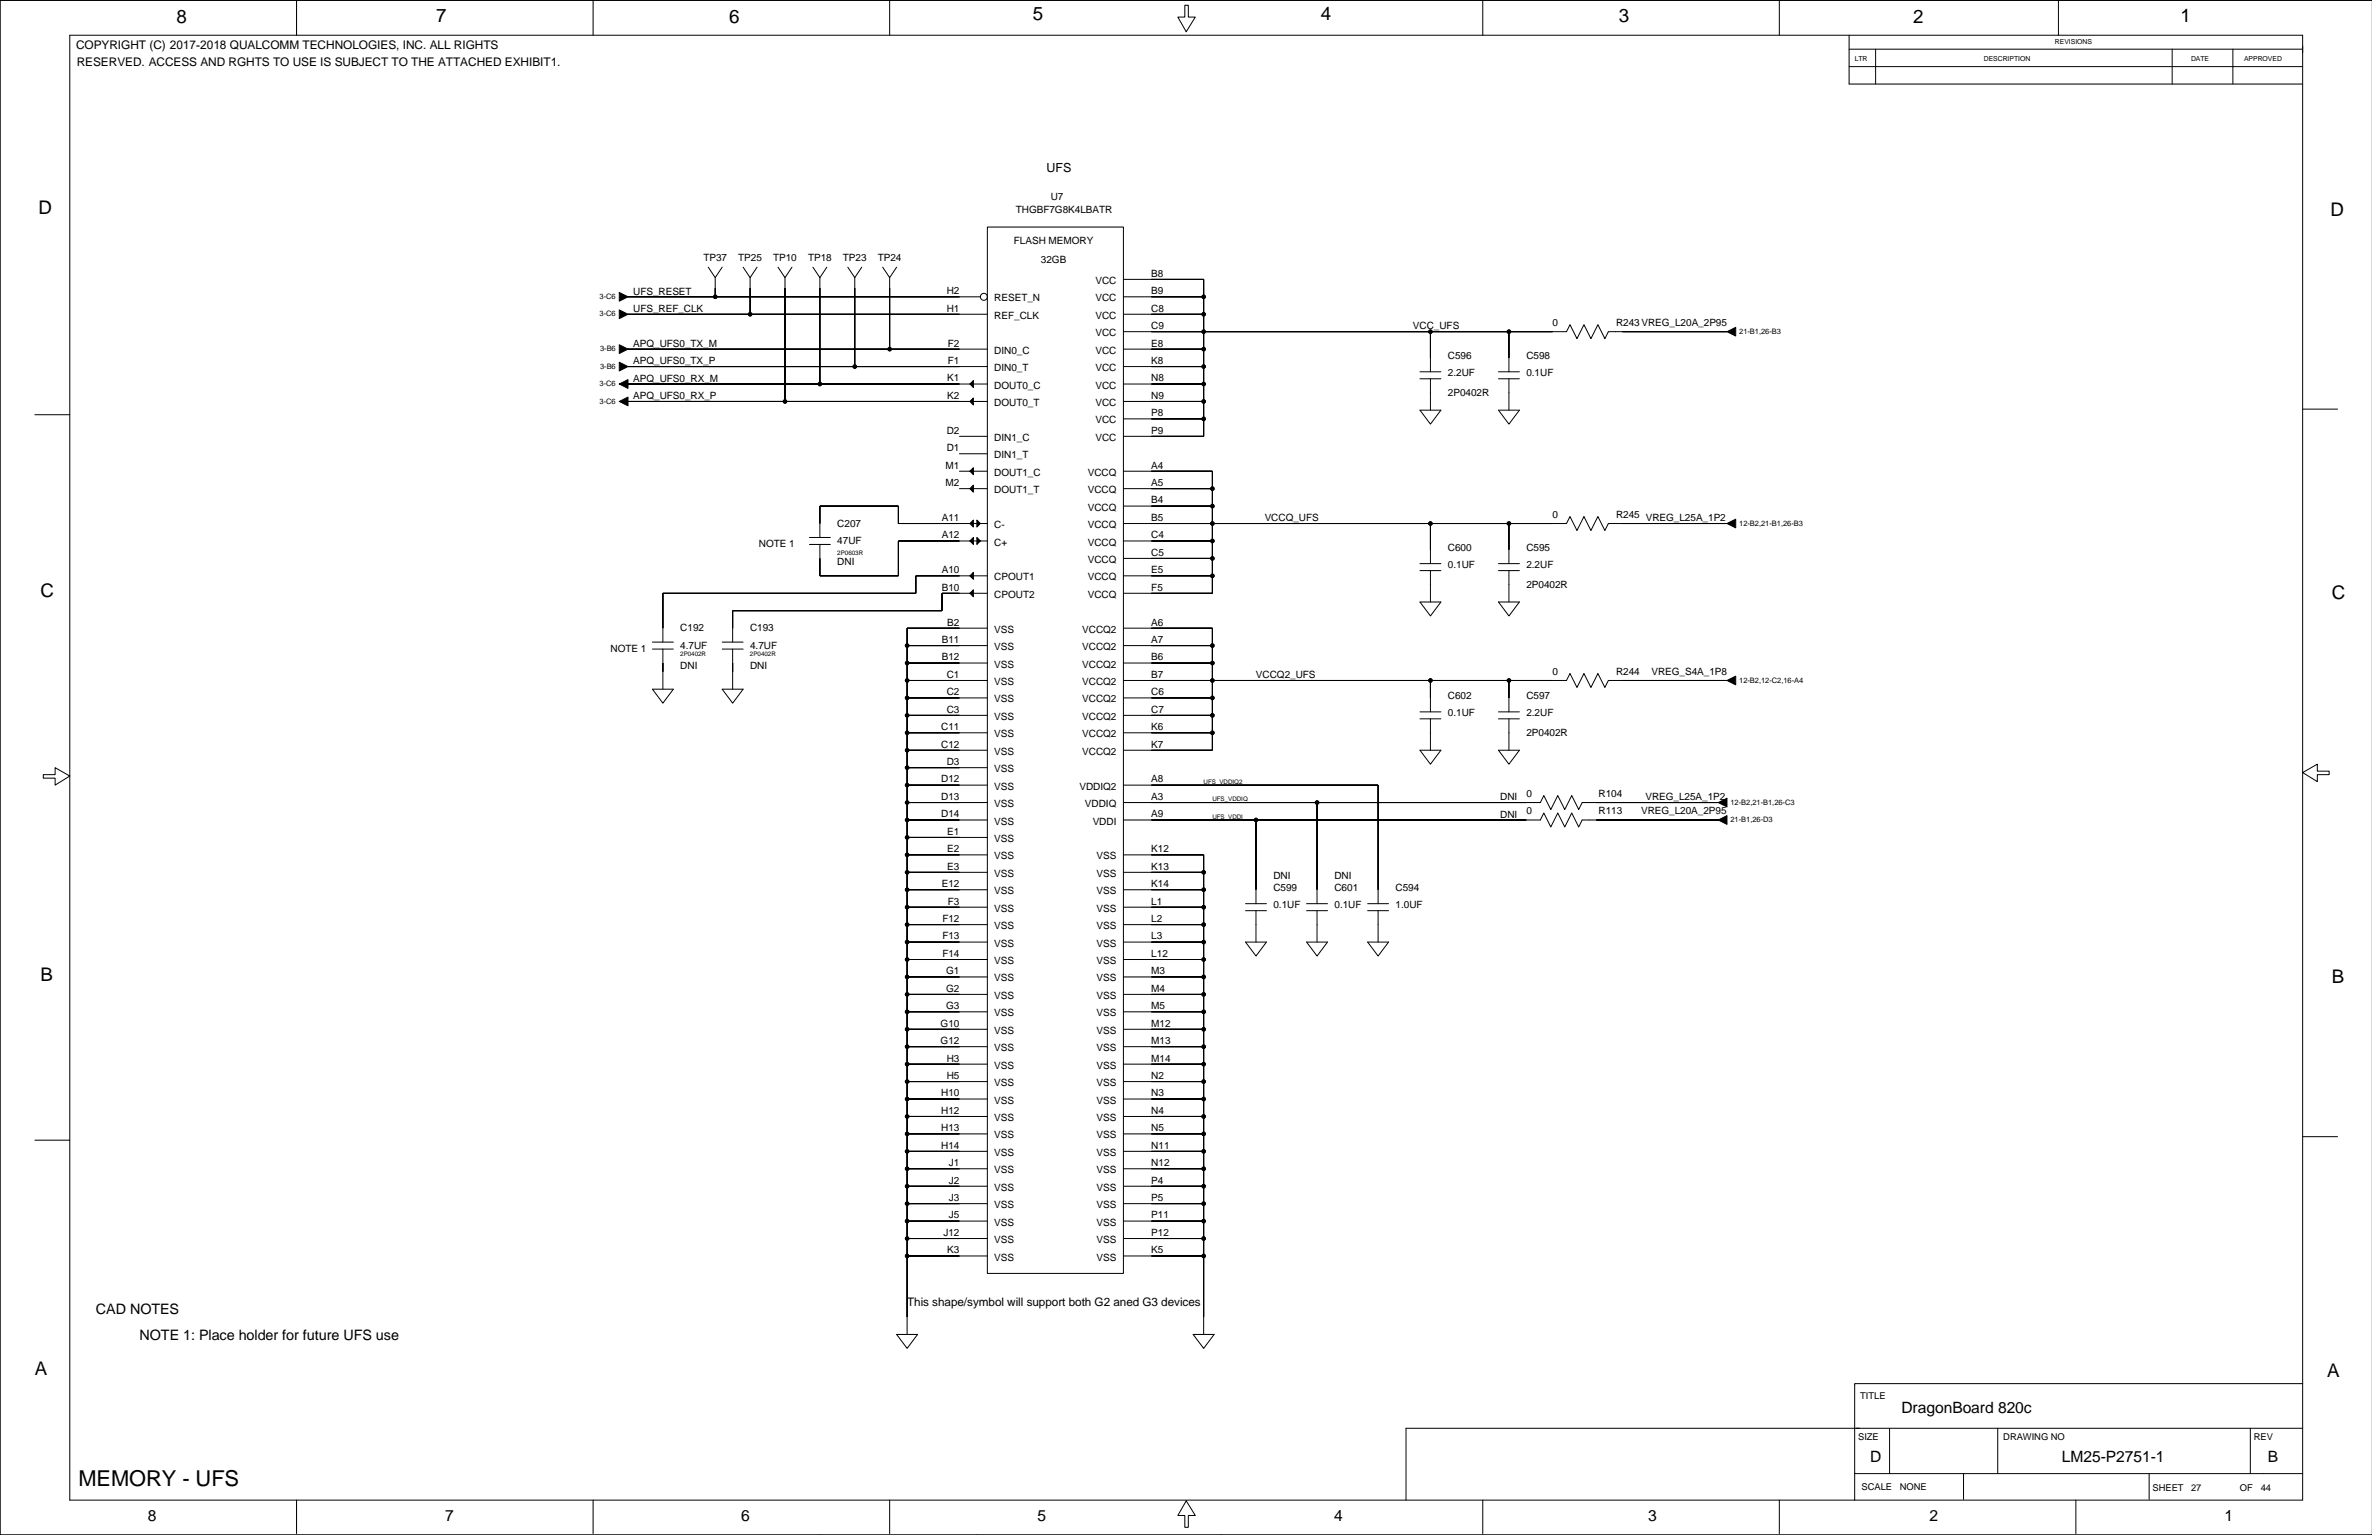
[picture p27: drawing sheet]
<svg xmlns="http://www.w3.org/2000/svg" width="863mm" height="559mm" viewBox="0 0 863 559" stroke-linecap="round" stroke-linejoin="round" font-family="sans-serif">
<defs><g id="words">
<text font-size="8" x="28.6" y="541.1">MEMORY - UFS</text>
<g font-size="6.8">
<text x="64.2" y="8.2">8</text>
<text x="158.7" y="8">7</text>
<text x="265.4" y="8.2">6</text>
<text x="375.8" y="7.5">5</text>
<text x="480.7" y="7.5">4</text>
<text x="589.1" y="8">3</text>
<text x="696.3" y="8.2">2</text>
<text x="793.6" y="8">1</text>
<text x="14" y="77.8">D</text>
<text x="848.2" y="78.6">D</text>
<text x="14.7" y="217.5">C</text>
<text x="848.7" y="218.2">C</text>
<text x="14.7" y="357.1">B</text>
<text x="848.7" y="357.9">B</text>
<text x="12.7" y="500.6">A</text>
<text x="846.9" y="501.4">A</text>
</g>
<g font-size="5.7">
<text x="692" y="514.3">DragonBoard 820c</text>
<text x="680.6" y="532.1">D</text>
<text x="750.4" y="532.1">LM25-P2751-1</text>
<text x="825.3" y="532.1">B</text>
<text x="53.8" y="553.7">8</text>
<text x="162" y="553.7">7</text>
<text x="269.7" y="553.7">6</text>
<text x="377.6" y="553.7">5</text>
<text x="485.5" y="553.7">4</text>
<text x="599.8" y="553.7">3</text>
<text x="702.1" y="553.7">2</text>
<text x="809.6" y="553.7">1</text>
</g>
<g font-size="5.2">
<text x="34.9" y="478.3">CAD NOTES</text>
<text x="50.8" y="487.8">NOTE 1: Place holder for future UFS use</text>
</g>
<text font-size="4.6" x="380.9" y="62.6">UFS</text>
<g font-size="4.3">
<text x="27.7" y="18">COPYRIGHT (C) 2017-2018 QUALCOMM TECHNOLOGIES, INC. ALL RIGHTS</text>
<text x="27.9" y="24.1">RESERVED. ACCESS AND RGHTS TO USE IS SUBJECT TO THE ATTACHED EXHIBIT1.</text>
<text x="330.1" y="475.3">This shape/symbol will support both G2 aned G3 devices</text>
</g>
<g font-size="3.6">
<text x="369.7" y="77.4">THGBF7G8K4LBATR</text>
<text x="382.4" y="72.9">U7</text>
<text x="369" y="88.8">FLASH MEMORY</text>
<text x="256" y="95.1">TP37</text>
<text x="268.7" y="95.1">TP25</text>
<text x="281.4" y="95.1">TP10</text>
<text x="294.1" y="95.1">TP18</text>
<text x="306.8" y="95.1">TP23</text>
<text x="319.5" y="95.1">TP24</text>
<text x="378.8" y="95.7">32GB</text>
<text x="419" y="100.7">B8</text>
<text x="230.5" y="107.2">UFS_RESET</text>
<text x="344.6" y="107.1">H2</text>
<text x="398.7" y="103.4">VCC</text>
<text x="419" y="107.1">B9</text>
<text x="230.5" y="113.6">UFS_REF_CLK</text>
<text x="344.6" y="113.4">H1</text>
<text x="361.9" y="109.7">RESET_N</text>
<text x="398.7" y="109.7">VCC</text>
<text x="419" y="113.4">C8</text>
<text x="361.9" y="116.1">REF_CLK</text>
<text x="398.7" y="116.1">VCC</text>
<text x="419" y="119.8">C9</text>
<text x="514.2" y="119.9">VCC_UFS</text>
<text x="565" y="118.7">0</text>
<text x="588.1" y="118.7">R243VREG_L20A_2P95</text>
<text x="398.7" y="122.4">VCC</text>
<text x="230.5" y="126.3">APQ_UFS0_TX_M</text>
<text x="345" y="126.1">F2</text>
<text x="361.9" y="128.8">DIN0_C</text>
<text x="398.7" y="128.8">VCC</text>
<text x="419" y="126.1">E8</text>
<text x="526.9" y="130.7">C596</text>
<text x="555.5" y="130.7">C598</text>
<text x="230.5" y="132.6">APQ_UFS0_TX_P</text>
<text x="345" y="132.5">F1</text>
<text x="361.9" y="135.1">DIN0_T</text>
<text x="398.7" y="135.1">VCC</text>
<text x="419" y="132.5">K8</text>
<text x="526.9" y="137">2.2UF</text>
<text x="555.5" y="137">0.1UF</text>
<text x="230.5" y="139">APQ_UFS0_RX_M</text>
<text x="344.8" y="138.8">K1</text>
<text x="361.9" y="141.5">DOUT0_C</text>
<text x="398.7" y="141.5">VCC</text>
<text x="419" y="138.8">N8</text>
<text x="230.5" y="145.3">APQ_UFS0_RX_P</text>
<text x="344.8" y="145.2">K2</text>
<text x="361.9" y="147.8">DOUT0_T</text>
<text x="398.7" y="147.8">VCC</text>
<text x="419" y="145.2">N9</text>
<text x="526.9" y="144.1">2P0402R</text>
<text x="398.7" y="154.1">VCC</text>
<text x="419" y="151.5">P8</text>
<text x="344.6" y="157.9">D2</text>
<text x="361.9" y="160.5">DIN1_C</text>
<text x="398.7" y="160.5">VCC</text>
<text x="419" y="157.9">P9</text>
<text x="344.6" y="164.2">D1</text>
<text x="361.9" y="166.8">DIN1_T</text>
<text x="344.1" y="170.6">M1</text>
<text x="361.9" y="173.2">DOUT1_C</text>
<text x="395.9" y="173.2">VCCQ</text>
<text x="419" y="170.6">A4</text>
<text x="344.1" y="176.9">M2</text>
<text x="361.9" y="179.5">DOUT1_T</text>
<text x="395.9" y="179.5">VCCQ</text>
<text x="419" y="176.9">A5</text>
<text x="395.9" y="185.9">VCCQ</text>
<text x="419" y="183.3">B4</text>
<text x="304.7" y="191.7">C207</text>
<text x="342.7" y="189.6">A11</text>
<text x="419" y="189.6">B5</text>
<text x="460.3" y="189.8">VCCQ_UFS</text>
<text x="565" y="188.5">0</text>
<text x="588.1" y="188.5">R245</text>
<text x="599" y="189.8">VREG_L25A_1P2</text>
<text x="342.7" y="196">A12</text>
<text x="361.9" y="192.2">C-</text>
<text x="395.9" y="192.2">VCCQ</text>
<text x="419" y="196">C4</text>
<text x="276.2" y="199.3">NOTE 1</text>
<text x="304.7" y="198">47UF</text>
<text x="361.9" y="198.6">C+</text>
<text x="395.9" y="198.6">VCCQ</text>
<text x="419" y="202.3">C5</text>
<text x="526.9" y="200.5">C600</text>
<text x="555.5" y="200.5">C595</text>
<text x="304.7" y="205.6">DNI</text>
<text x="342.7" y="208.7">A10</text>
<text x="395.9" y="204.9">VCCQ</text>
<text x="419" y="208.7">E5</text>
<text x="526.9" y="206.8">0.1UF</text>
<text x="555.5" y="206.8">2.2UF</text>
<text x="342.7" y="215">B10</text>
<text x="361.9" y="211.3">CPOUT1</text>
<text x="395.9" y="211.3">VCCQ</text>
<text x="419" y="215">F5</text>
<text x="555.5" y="213.9">2P0402R</text>
<text x="361.9" y="217.6">CPOUT2</text>
<text x="395.9" y="217.6">VCCQ</text>
<text x="344.8" y="227.7">B2</text>
<text x="419" y="227.7">A6</text>
<text x="247.6" y="229.7">C192</text>
<text x="273" y="229.7">C193</text>
<text x="361.9" y="230.3">VSS</text>
<text x="393.9" y="230.3">VCCQ2</text>
<text x="222.2" y="237.4">NOTE 1</text>
<text x="247.6" y="236.2">4.7UF</text>
<text x="273" y="236.2">4.7UF</text>
<text x="342.7" y="234.1">B11</text>
<text x="361.9" y="236.7">VSS</text>
<text x="393.9" y="236.7">VCCQ2</text>
<text x="419" y="234.1">A7</text>
<text x="247.6" y="243.7">DNI</text>
<text x="273" y="243.7">DNI</text>
<text x="342.7" y="240.4">B12</text>
<text x="361.9" y="243">VSS</text>
<text x="393.9" y="243">VCCQ2</text>
<text x="419" y="240.4">B6</text>
<text x="565" y="245.6">0</text>
<text x="588.1" y="245.6">R244</text>
<text x="601" y="245.6">VREG_S4A_1P8</text>
<text x="344.6" y="246.8">C1</text>
<text x="361.9" y="249.4">VSS</text>
<text x="393.9" y="249.4">VCCQ2</text>
<text x="419" y="246.8">B7</text>
<text x="457.1" y="246.9">VCCQ2_UFS</text>
<text x="344.6" y="253.1">C2</text>
<text x="361.9" y="255.7">VSS</text>
<text x="393.9" y="255.7">VCCQ2</text>
<text x="419" y="253.1">C6</text>
<text x="526.9" y="254.5">C602</text>
<text x="555.5" y="254.5">C597</text>
<text x="344.6" y="259.5">C3</text>
<text x="361.9" y="262.1">VSS</text>
<text x="393.9" y="262.1">VCCQ2</text>
<text x="419" y="259.5">C7</text>
<text x="526.9" y="260.8">0.1UF</text>
<text x="555.5" y="260.8">2.2UF</text>
<text x="342.5" y="265.8">C11</text>
<text x="361.9" y="268.4">VSS</text>
<text x="393.9" y="268.4">VCCQ2</text>
<text x="419" y="265.8">K6</text>
<text x="555.5" y="267.9">2P0402R</text>
<text x="342.5" y="272.2">C12</text>
<text x="361.9" y="274.8">VSS</text>
<text x="393.9" y="274.8">VCCQ2</text>
<text x="419" y="272.2">K7</text>
<text x="344.6" y="278.5">D3</text>
<text x="361.9" y="281.1">VSS</text>
<text x="342.5" y="284.9">D12</text>
<text x="361.9" y="287.5">VSS</text>
<text x="392.9" y="287.5">VDDIQ2</text>
<text x="419" y="284.9">A8</text>
<text x="342.5" y="291.2">D13</text>
<text x="361.9" y="293.8">VSS</text>
<text x="394.9" y="293.8">VDDIQ</text>
<text x="419" y="291.2">A3</text>
<text x="546" y="291.3">DNI</text>
<text x="555.5" y="290.1">0</text>
<text x="581.8" y="290.1">R104</text>
<text x="598.8" y="291.3">VREG_L25A_1P2</text>
<text x="342.5" y="297.6">D14</text>
<text x="419" y="297.6">A9</text>
<text x="546" y="297.7">DNI</text>
<text x="555.5" y="296.4">0</text>
<text x="581.8" y="296.4">R113</text>
<text x="597.2" y="296.4">VREG_L20A_2P95</text>
<text x="344.8" y="303.9">E1</text>
<text x="361.9" y="300.2">VSS</text>
<text x="397.7" y="300.2">VDDI</text>
<text x="344.8" y="310.2">E2</text>
<text x="361.9" y="306.5">VSS</text>
<text x="419" y="310.2">K12</text>
<text x="344.8" y="316.6">E3</text>
<text x="361.9" y="312.9">VSS</text>
<text x="399.1" y="312.9">VSS</text>
<text x="419" y="316.6">K13</text>
<text x="342.7" y="322.9">E12</text>
<text x="361.9" y="319.2">VSS</text>
<text x="399.1" y="319.2">VSS</text>
<text x="419" y="322.9">K14</text>
<text x="463.4" y="319.9">DNI</text>
<text x="485.7" y="319.9">DNI</text>
<text x="345" y="329.3">F3</text>
<text x="361.9" y="325.6">VSS</text>
<text x="399.1" y="325.6">VSS</text>
<text x="419" y="329.3">L1</text>
<text x="463.4" y="324.3">C599</text>
<text x="485.7" y="324.3">C601</text>
<text x="507.9" y="324.3">C594</text>
<text x="342.9" y="335.6">F12</text>
<text x="361.9" y="331.9">VSS</text>
<text x="399.1" y="331.9">VSS</text>
<text x="419" y="335.6">L2</text>
<text x="463.4" y="330.6">0.1UF</text>
<text x="485.7" y="330.6">0.1UF</text>
<text x="507.9" y="330.6">1.0UF</text>
<text x="342.9" y="342">F13</text>
<text x="361.9" y="338.3">VSS</text>
<text x="399.1" y="338.3">VSS</text>
<text x="419" y="342">L3</text>
<text x="361.9" y="344.6">VSS</text>
<text x="399.1" y="344.6">VSS</text>
<text x="342.9" y="348.3">F14</text>
<text x="361.9" y="351">VSS</text>
<text x="399.1" y="351">VSS</text>
<text x="419" y="348.3">L12</text>
<text x="344.3" y="354.7">G1</text>
<text x="361.9" y="357.3">VSS</text>
<text x="399.1" y="357.3">VSS</text>
<text x="419" y="354.7">M3</text>
<text x="344.3" y="361">G2</text>
<text x="361.9" y="363.7">VSS</text>
<text x="399.1" y="363.7">VSS</text>
<text x="419" y="361">M4</text>
<text x="344.3" y="367.4">G3</text>
<text x="361.9" y="370">VSS</text>
<text x="399.1" y="370">VSS</text>
<text x="419" y="367.4">M5</text>
<text x="342.3" y="373.7">G10</text>
<text x="361.9" y="376.3">VSS</text>
<text x="399.1" y="376.3">VSS</text>
<text x="419" y="373.7">M12</text>
<text x="342.3" y="380.1">G12</text>
<text x="361.9" y="382.7">VSS</text>
<text x="399.1" y="382.7">VSS</text>
<text x="419" y="380.1">M13</text>
<text x="344.6" y="386.4">H3</text>
<text x="361.9" y="389">VSS</text>
<text x="399.1" y="389">VSS</text>
<text x="419" y="386.4">M14</text>
<text x="344.6" y="392.8">H5</text>
<text x="361.9" y="395.4">VSS</text>
<text x="399.1" y="395.4">VSS</text>
<text x="419" y="392.8">N2</text>
<text x="342.5" y="399.1">H10</text>
<text x="361.9" y="401.7">VSS</text>
<text x="399.1" y="401.7">VSS</text>
<text x="419" y="399.1">N3</text>
<text x="342.5" y="405.5">H12</text>
<text x="419" y="405.5">N4</text>
<text x="342.5" y="411.8">H13</text>
<text x="361.9" y="408.1">VSS</text>
<text x="399.1" y="408.1">VSS</text>
<text x="419" y="411.8">N5</text>
<text x="342.5" y="418.2">H14</text>
<text x="361.9" y="414.4">VSS</text>
<text x="399.1" y="414.4">VSS</text>
<text x="419" y="418.2">N11</text>
<text x="345.4" y="424.5">J1</text>
<text x="361.9" y="420.8">VSS</text>
<text x="399.1" y="420.8">VSS</text>
<text x="419" y="424.5">N12</text>
<text x="345.4" y="430.9">J2</text>
<text x="361.9" y="427.1">VSS</text>
<text x="399.1" y="427.1">VSS</text>
<text x="419" y="430.9">P4</text>
<text x="345.4" y="437.2">J3</text>
<text x="361.9" y="433.5">VSS</text>
<text x="399.1" y="433.5">VSS</text>
<text x="419" y="437.2">P5</text>
<text x="345.4" y="443.6">J5</text>
<text x="361.9" y="439.8">VSS</text>
<text x="399.1" y="439.8">VSS</text>
<text x="419" y="443.6">P11</text>
<text x="343.3" y="449.9">J12</text>
<text x="361.9" y="446.2">VSS</text>
<text x="399.1" y="446.2">VSS</text>
<text x="419" y="449.9">P12</text>
<text x="361.9" y="452.5">VSS</text>
<text x="399.1" y="452.5">VSS</text>
<text x="344.8" y="456.3">K3</text>
<text x="361.9" y="458.9">VSS</text>
<text x="399.1" y="458.9">VSS</text>
<text x="419" y="456.3">K5</text>
</g>
<g font-size="3.4">
<text x="677" y="509.3">TITLE</text>
<text x="676.2" y="524.3">SIZE</text>
<text x="729.1" y="524.3">DRAWING NO</text>
<text x="820.2" y="524.3">REV</text>
<text x="677.5" y="542.6">SCALE</text>
<text x="691.4" y="542.6">NONE</text>
<text x="783.4" y="542.8">SHEET</text>
<text x="797.4" y="542.8">27</text>
<text x="815.2" y="542.8">OF</text>
<text x="822.8" y="542.8">44</text>
</g>
<g font-size="2.7">
<text x="218.2" y="108.9">3-C6</text>
<text x="218.2" y="115.2">3-C6</text>
<text x="633" y="121.6">21-B1,26-B3</text>
<text x="218.4" y="127.9">3-B6</text>
<text x="218.4" y="134.3">3-B6</text>
<text x="218.2" y="140.6">3-C6</text>
<text x="218.2" y="147">3-C6</text>
<text x="633" y="191.4">12-B2,21-B1,26-B3</text>
<text x="633" y="248.5">12-B2,12-C2,16-A4</text>
<text x="629.8" y="293">12-B2,21-B1,26-C3</text>
<text x="629.8" y="299.3">21-B1,26-D3</text>
</g>
<g font-size="2.5">
<text x="747.9" y="16.1">REVISIONS</text>
<text x="675" y="22.2">LTR</text>
<text x="722" y="22.2">DESCRIPTION</text>
<text x="797.4" y="22.2">DATE</text>
<text x="816.7" y="22.2">APPROVED</text>
</g>
<g font-size="2.3">
<text x="304.7" y="201.9">2P0603R</text>
<text x="247.6" y="238.9">2P0402R</text>
<text x="272.9" y="238.9">2P0402R</text>
<text x="438.1" y="285.3">UFS_VDDIQ2</text>
<text x="441.2" y="291.6">UFS_VDDIQ</text>
<text x="441.2" y="298">UFS_VDDI</text>
</g>
</g></defs>
<g fill="none" stroke="#000" stroke-width=".36">
<path d="M0 .1h863.3h-863.3v558.7zM25.4 12.8h812.6v533.3h-812.6zM107.9 .1v12.7M215.9 .1v12.7M323.8 .1v12.7M431.2 1.9h1.3v4.3h2.5l-3.3 5.4-3-5.4h2.5zM539.6 .1v12.7M647.6 .1v12.7M672.9 12.8v17.8h165.1M672.9 17.9h165.1M682.6 17.9v12.7M749.1 .1v12.7"/>
<path d="M790.5 17.9v12.7M812.6 17.9v12.7M672.9 24.3h165.1M257.8 97.3l2.5 3.8 2.5-3.8M270.4 97.3l2.6 3.8 2.5-3.8M283.1 97.3l2.6 3.8 2.5-3.8M295.8 97.3l2.6 3.8 2.5-3.8M308.5 97.3l2.6 3.8 2.5-3.8M321.2 97.3l2.6 3.8 2.5-3.8M359.3 82.7h49.5v380.9h-49.5zM228.5 108.1h128.3M228.5 114.4h130.8"/>
<path d="M228.5 108.1h.1M228.5 114.4h.1M260.3 101.1v7M273 101.1v13.3M285.7 101.1v45M298.4 101.1v38.7M311.1 101.1v32.3M323.8 101.1v26M408.8 101.7h29.3v57.1h-29.3M408.8 114.4h29.3M408.8 108.1h29.3M228.5 139.8h.1"/>
<path d="M228.5 127.1h.1M228.5 133.4h.1M228.5 133.4h130.8M228.5 139.8h130.8M228.5 127.1h130.8M408.8 120.7h161.3l1.3-2.5 2.5 5.1 2.5-5.1 2.6 5.1 2.5-5.1 2.6 5.1 1.2-2.6h43.2M408.8 127.1h29.3M408.8 133.4h29.3M408.8 139.8h29.3M516.8 137.9h7.6M516.8 135.4h7.6M520.6 120.7v14.7"/>
<path d="M520.6 137.9v11.4M545.3 137.9h7.7M545.3 135.4h7.7M549.1 120.7v14.7M549.1 137.9v11.4M628.5 120.7h.1M12.7 151h12.7M228.5 146.1h.1M228.5 146.1h130.8M349.2 158.8h10.1M408.8 146.1h29.3M408.8 152.5h29.3"/>
<path d="M516.8 149.3h7.6l-3.8 5.1zM520.6 143h.1M545.3 149.3h7.7l-3.9 5.1zM549.1 143h.1M838 148.9h12.7M349.2 171.5h10.1M349.2 177.9h10.1M349.2 165.2h10.1M408.8 171.5h32.4v44.5h-32.4M408.8 177.9h32.4M294.6 198.2h7.6M294.6 195.7h7.6"/>
<path d="M359.3 190.6h-32.3v-6.4h-28.6v11.5M359.3 196.9h-32.3v12.7h-28.6v-11.4M408.8 190.6h161.3l1.3-2.6 2.5 5.1 2.5-5.1 2.6 5.1 2.5-5.1 2.6 5.1 1.2-2.5h43.2M408.8 184.2h32.4M408.8 196.9h32.4M520.6 190.6v14.6M549.1 190.6v14.6M628.5 190.6h.1M359.3 209.6h-26v6.4h-92.1v17.8M359.3 216h-16.5v6.3h-76.2v11.5M408.8 203.3h32.4M408.8 209.6h32.4"/>
<path d="M516.8 219.2h7.6l-3.8 5zM516.8 207.7h7.6M516.8 205.2h7.6M520.6 212.8h.1M520.6 207.7v11.5M545.3 219.2h7.7l-3.9 5zM545.3 207.7h7.7M545.3 205.2h7.7M549.1 212.8h.1M549.1 207.7v11.5M237.4 236.3h7.7M237.4 233.8h7.7"/>
<path d="M241.2 236.3v14.6M262.8 236.3h7.6M262.8 233.8h7.6M266.6 236.3v14.6M330.1 235h29.2M359.3 228.7h-29.2v257.1M408.8 228.7h32.4v44.4h-32.4M408.8 235h32.4M237.4 250.9h7.7l-3.9 5.1zM262.8 250.9h7.6l-3.8 5.1zM330.1 247.7h29.2M330.1 254.1h29.2"/>
<path d="M330.1 241.4h29.2M408.8 247.7h161.3l1.3-2.5 2.5 5.1 2.5-5.1 2.6 5.1 2.5-5.1 2.6 5.1 1.2-2.6h43.2M408.8 254.1h32.4M408.8 241.4h32.4M516.8 259.1h7.6M520.6 247.7v11.4M545.3 259.1h7.7M549.1 247.7v11.4M628.5 247.7h.1M330.1 273.1h29.2M330.1 279.5h29.2M330.1 260.4h29.2"/>
<path d="M330.1 266.8h29.2M408.8 260.4h32.4M408.8 266.8h32.4M516.8 273.1h7.6l-3.8 5.1zM516.8 261.7h7.6M520.6 266.8h.1M520.6 261.7v11.4M545.3 273.1h7.7l-3.9 5.1zM545.3 261.7h7.7M549.1 266.8h.1M549.1 261.7v11.4M15.7 282h4.4v-2.5l5.3 3-5.3 3.3v-2.5h-4.4z"/>
<path d="M330.1 298.5h29.2M330.1 292.2h29.2M330.1 285.8h29.2M408.8 298.5h151.8l1.2-2.5 2.6 5 2.5-5 2.6 5 2.5-5 2.5 5 1.3-2.5h49.5M408.8 292.2h151.8l1.2-2.6 2.6 5.1 2.5-5.1 2.6 5.1 2.5-5.1 2.5 5.1 1.3-2.5h49.5M408.8 285.8h92.7v43.2M457.1 298.5v30.5M479.3 292.2v36.8M625.3 292.2h.1M625.3 298.5h.1M838 281.2l5.3-3v2.5h4.4v1.3h-4.4v2.5zM330.1 311.2h29.2"/>
<path d="M330.1 317.6h29.2M330.1 304.9h29.2M408.8 311.2h29.3v174.6M408.8 317.6h29.3M330.1 323.9h29.2M330.1 330.3h29.2M330.1 336.6h29.2M408.8 323.9h29.3M408.8 330.3h29.3M408.8 336.6h29.3M453.3 331.5h7.6M453.3 329h7.6"/>
<path d="M457.1 336.6h.1M457.1 331.5v11.4M475.5 331.5h7.6M475.5 329h7.6M479.3 336.6h.1M479.3 331.5v11.4M497.7 331.5h7.6M497.7 329h7.6M501.5 336.6h.1M501.5 331.5v11.4M330.1 342.9h29.2M330.1 349.3h29.2"/>
<path d="M330.1 355.6h29.2M408.8 342.9h29.3M408.8 349.3h29.3M408.8 355.6h29.3M453.3 342.9h7.6l-3.8 5.1zM475.5 342.9h7.6l-3.8 5.1zM497.7 342.9h7.6l-3.8 5.1zM330.1 368.3h29.2M330.1 374.7h29.2M330.1 362h29.2M408.8 368.3h29.3M408.8 374.7h29.3"/>
<path d="M408.8 362h29.3M330.1 381h29.2M330.1 387.4h29.2M330.1 393.7h29.2M408.8 381h29.3M408.8 387.4h29.3M408.8 393.7h29.3M12.7 415.1h12.7M330.1 400.1h29.2M330.1 406.4h29.2M330.1 412.8h29.2M330.1 419.1h29.2"/>
<path d="M408.8 400.1h29.3M408.8 406.4h29.3M408.8 412.8h29.3M408.8 419.1h29.3M838 413.8h12.7M330.1 425.5h29.2M330.1 431.8h29.2M330.1 438.2h29.2M408.8 425.5h29.3M408.8 431.8h29.3M408.8 438.2h29.3M330.1 444.5h29.2"/>
<path d="M330.1 450.9h29.2M330.1 457.2h29.2M408.8 444.5h29.3M408.8 450.9h29.3M408.8 457.2h29.3M326.3 485.8h7.6l-3.8 5.1zM434.2 485.8h7.7l-3.8 5.1zM687.7 519.9v16.6M727 519.9v16.6M819 519.9v16.6M838 503.7h-163v42.4M838 519.9h-326.3v26.2"/>
<path d="M675 536.5h163M714.6 536.5v9.3M782.1 536.5v9.3M0 558.8h863.3M107.9 546.1v12.2M215.9 546.1v12.2M298.4 558.8h.1M323.8 546.1v12.2M355.5 558.8h.1M431.7 546.4l3.3 5.3h-2.5v4.3h-1.3v-4.3h-2.5zM444.4 558.8h.1M539.6 546.1v12.2"/>
<path d="M539.6 558.8h.1M647.6 546.1v12.2M755.5 546.1v12.2"/>
<circle cx="260.3" cy="108.1" r=".63"/>
<circle cx="273" cy="114.4" r=".63"/>
<circle cx="358.1" cy="108.1" r="1.27"/>
<circle cx="438.1" cy="114.4" r=".63"/>
<circle cx="438.1" cy="108.1" r=".63"/>
<circle cx="298.4" cy="139.8" r=".63"/>
<circle cx="311.1" cy="133.4" r=".63"/>
<circle cx="323.8" cy="127.1" r=".63"/>
<circle cx="438.1" cy="139.8" r=".63"/>
<circle cx="438.1" cy="133.4" r=".63"/>
<circle cx="438.1" cy="127.1" r=".63"/>
<circle cx="438.1" cy="120.7" r=".63"/>
<circle cx="520.6" cy="120.7" r=".63"/>
<circle cx="549.1" cy="120.7" r=".63"/>
<circle cx="285.7" cy="146.1" r=".63"/>
<circle cx="438.1" cy="146.1" r=".63"/>
<circle cx="438.1" cy="152.5" r=".63"/>
<circle cx="441.2" cy="177.9" r=".63"/>
<circle cx="441.2" cy="184.2" r=".63"/>
<circle cx="441.2" cy="196.9" r=".63"/>
<circle cx="441.2" cy="190.6" r=".63"/>
<circle cx="520.6" cy="190.6" r=".63"/>
<circle cx="549.1" cy="190.6" r=".63"/>
<circle cx="441.2" cy="203.3" r=".63"/>
<circle cx="441.2" cy="209.6" r=".63"/>
<circle cx="330.1" cy="235" r=".63"/>
<circle cx="441.2" cy="235" r=".63"/>
<circle cx="330.1" cy="241.4" r=".63"/>
<circle cx="330.1" cy="247.7" r=".63"/>
<circle cx="330.1" cy="254.1" r=".63"/>
<circle cx="441.2" cy="241.4" r=".63"/>
<circle cx="441.2" cy="254.1" r=".63"/>
<circle cx="441.2" cy="247.7" r=".63"/>
<circle cx="520.6" cy="247.7" r=".63"/>
<circle cx="549.1" cy="247.7" r=".63"/>
<circle cx="330.1" cy="266.8" r=".63"/>
<circle cx="330.1" cy="260.4" r=".63"/>
<circle cx="330.1" cy="273.1" r=".63"/>
<circle cx="330.1" cy="279.5" r=".63"/>
<circle cx="441.2" cy="266.8" r=".63"/>
<circle cx="441.2" cy="260.4" r=".63"/>
<circle cx="330.1" cy="298.5" r=".63"/>
<circle cx="330.1" cy="285.8" r=".63"/>
<circle cx="330.1" cy="292.2" r=".63"/>
<circle cx="457.1" cy="298.5" r=".63"/>
<circle cx="479.3" cy="292.2" r=".63"/>
<circle cx="330.1" cy="311.2" r=".63"/>
<circle cx="330.1" cy="304.9" r=".63"/>
<circle cx="330.1" cy="317.6" r=".63"/>
<circle cx="438.1" cy="317.6" r=".63"/>
<circle cx="330.1" cy="330.3" r=".63"/>
<circle cx="330.1" cy="323.9" r=".63"/>
<circle cx="330.1" cy="336.6" r=".63"/>
<circle cx="438.1" cy="323.9" r=".63"/>
<circle cx="438.1" cy="330.3" r=".63"/>
<circle cx="438.1" cy="336.6" r=".63"/>
<circle cx="330.1" cy="349.3" r=".63"/>
<circle cx="330.1" cy="342.9" r=".63"/>
<circle cx="330.1" cy="355.6" r=".63"/>
<circle cx="438.1" cy="349.3" r=".63"/>
<circle cx="438.1" cy="342.9" r=".63"/>
<circle cx="438.1" cy="355.6" r=".63"/>
<circle cx="330.1" cy="374.7" r=".63"/>
<circle cx="330.1" cy="362" r=".63"/>
<circle cx="330.1" cy="368.3" r=".63"/>
<circle cx="438.1" cy="368.3" r=".63"/>
<circle cx="438.1" cy="374.7" r=".63"/>
<circle cx="438.1" cy="362" r=".63"/>
<circle cx="330.1" cy="393.7" r=".63"/>
<circle cx="330.1" cy="387.4" r=".63"/>
<circle cx="330.1" cy="381" r=".63"/>
<circle cx="438.1" cy="381" r=".63"/>
<circle cx="438.1" cy="393.7" r=".63"/>
<circle cx="438.1" cy="387.4" r=".63"/>
<circle cx="330.1" cy="412.8" r=".63"/>
<circle cx="330.1" cy="406.4" r=".63"/>
<circle cx="330.1" cy="419.1" r=".63"/>
<circle cx="330.1" cy="400.1" r=".63"/>
<circle cx="438.1" cy="412.8" r=".63"/>
<circle cx="438.1" cy="406.4" r=".63"/>
<circle cx="438.1" cy="419.1" r=".63"/>
<circle cx="438.1" cy="400.1" r=".63"/>
<circle cx="330.1" cy="425.5" r=".63"/>
<circle cx="330.1" cy="431.8" r=".63"/>
<circle cx="330.1" cy="438.2" r=".63"/>
<circle cx="438.1" cy="431.8" r=".63"/>
<circle cx="438.1" cy="438.2" r=".63"/>
<circle cx="438.1" cy="425.5" r=".63"/>
<circle cx="330.1" cy="450.9" r=".63"/>
<circle cx="330.1" cy="444.5" r=".63"/>
<circle cx="330.1" cy="457.2" r=".63"/>
<circle cx="438.1" cy="457.2" r=".63"/>
<circle cx="438.1" cy="450.9" r=".63"/>
<circle cx="438.1" cy="444.5" r=".63"/>
</g>
<g fill="#000" stroke="#000" stroke-width=".36">
<path d="M225.4 106.5l3.1 1.6-3.1 1.5z" fill-rule="evenodd"/>
<path d="M225.4 112.8l3.1 1.6-3.1 1.6z" fill-rule="evenodd"/>
<path d="M260.3 104.9v3.2z" fill-rule="evenodd"/>
<path d="M228.5 108.1h31.8z" fill-rule="evenodd"/>
<path d="M273 104.9v9.5z" fill-rule="evenodd"/>
<path d="M228.5 114.4h44.5z" fill-rule="evenodd"/>
<path d="M285.7 104.9v41.2z" fill-rule="evenodd"/>
<path d="M298.4 104.9v34.9z" fill-rule="evenodd"/>
<path d="M311.1 104.9v28.5z" fill-rule="evenodd"/>
<path d="M323.8 104.9v22.2z" fill-rule="evenodd"/>
<path d="M260.3 108.1h88.9z" fill-rule="evenodd"/>
<path d="M273 114.4h76.2z" fill-rule="evenodd"/>
<path d="M438.1 101.7v6.4z" fill-rule="evenodd"/>
<path d="M419 114.4h19.1z" fill-rule="evenodd"/>
<path d="M438.1 114.4v6.3z" fill-rule="evenodd"/>
<path d="M438.1 108.1v6.3z" fill-rule="evenodd"/>
<path d="M419 108.1h19.1z" fill-rule="evenodd"/>
<path d="M419 101.7h19.1z" fill-rule="evenodd"/>
<path d="M225.4 139.8l3.1-1.6v3.2z" fill-rule="evenodd"/>
<path d="M225.4 125.5l3.1 1.6-3.1 1.6z" fill-rule="evenodd"/>
<path d="M225.4 131.9l3.1 1.5-3.1 1.6z" fill-rule="evenodd"/>
<path d="M228.5 139.8h69.9z" fill-rule="evenodd"/>
<path d="M228.5 133.4h82.6z" fill-rule="evenodd"/>
<path d="M228.5 127.1h95.3z" fill-rule="evenodd"/>
<path d="M298.4 139.8h50.8z" fill-rule="evenodd"/>
<path d="M311.1 133.4h38.1z" fill-rule="evenodd"/>
<path d="M323.8 127.1h25.4z" fill-rule="evenodd"/>
<path d="M354.2 138.5v2.6l-1.2-1.3z" fill-rule="evenodd"/>
<path d="M419 120.7h19.1z" fill-rule="evenodd"/>
<path d="M419 127.1h19.1z" fill-rule="evenodd"/>
<path d="M419 133.4h19.1z" fill-rule="evenodd"/>
<path d="M419 139.8h19.1z" fill-rule="evenodd"/>
<path d="M438.1 139.8v6.3z" fill-rule="evenodd"/>
<path d="M438.1 133.4v6.4z" fill-rule="evenodd"/>
<path d="M438.1 127.1v6.3z" fill-rule="evenodd"/>
<path d="M438.1 120.7v6.4z" fill-rule="evenodd"/>
<path d="M520.6 120.7v9.6z" fill-rule="evenodd"/>
<path d="M438.1 120.7h82.5z" fill-rule="evenodd"/>
<path d="M549.1 120.7v9.6z" fill-rule="evenodd"/>
<path d="M520.6 120.7h28.5z" fill-rule="evenodd"/>
<path d="M549.1 120.7h15.9z" fill-rule="evenodd"/>
<path d="M590.4 120.7h38.1z" fill-rule="evenodd"/>
<path d="M628.5 120.7l3.2-1.5v3.1z" fill-rule="evenodd"/>
<path d="M225.4 146.1l3.1-1.5v3.1z" fill-rule="evenodd"/>
<path d="M228.5 146.1h57.2z" fill-rule="evenodd"/>
<path d="M285.7 146.1h63.5z" fill-rule="evenodd"/>
<path d="M353 146.1l1.2-1.2v2.5z" fill-rule="evenodd"/>
<path d="M419 146.1h19.1z" fill-rule="evenodd"/>
<path d="M419 152.5h19.1z" fill-rule="evenodd"/>
<path d="M419 158.8h19.1z" fill-rule="evenodd"/>
<path d="M438.1 152.5v6.3z" fill-rule="evenodd"/>
<path d="M438.1 146.1v6.4z" fill-rule="evenodd"/>
<path d="M353 171.5l1.2-1.2v2.5z" fill-rule="evenodd"/>
<path d="M353 177.9l1.2-1.3v2.6z" fill-rule="evenodd"/>
<path d="M419 171.5h22.2z" fill-rule="evenodd"/>
<path d="M441.2 171.5v6.4z" fill-rule="evenodd"/>
<path d="M419 177.9h22.2z" fill-rule="evenodd"/>
<path d="M441.2 177.9v6.3z" fill-rule="evenodd"/>
<path d="M298.4 184.2v6.4z" fill-rule="evenodd"/>
<path d="M327 196.9v12.7z" fill-rule="evenodd"/>
<path d="M327 184.2v6.4z" fill-rule="evenodd"/>
<path d="M298.4 184.2h28.6z" fill-rule="evenodd"/>
<path d="M327 196.9h22.2z" fill-rule="evenodd"/>
<path d="M327 190.6h22.2z" fill-rule="evenodd"/>
<path d="M353 190.6l1.2-1.3v2.6z" fill-rule="evenodd"/>
<path d="M353 196.9l1.2-1.2v2.5z" fill-rule="evenodd"/>
<path d="M355.5 189.3l1.3 1.3-1.3 1.3z" fill-rule="evenodd"/>
<path d="M355.5 195.7l1.3 1.2-1.3 1.3z" fill-rule="evenodd"/>
<path d="M419 184.2h22.2z" fill-rule="evenodd"/>
<path d="M419 190.6h22.2z" fill-rule="evenodd"/>
<path d="M419 196.9h22.2z" fill-rule="evenodd"/>
<path d="M441.2 196.9v6.4z" fill-rule="evenodd"/>
<path d="M441.2 190.6v6.3z" fill-rule="evenodd"/>
<path d="M441.2 184.2v6.4z" fill-rule="evenodd"/>
<path d="M441.2 190.6h79.4z" fill-rule="evenodd"/>
<path d="M520.6 190.6v9.5z" fill-rule="evenodd"/>
<path d="M549.1 190.6v9.5z" fill-rule="evenodd"/>
<path d="M520.6 190.6h28.5z" fill-rule="evenodd"/>
<path d="M549.1 190.6h15.9z" fill-rule="evenodd"/>
<path d="M590.4 190.6h38.1z" fill-rule="evenodd"/>
<path d="M628.5 190.6l3.2-1.6v3.2z" fill-rule="evenodd"/>
<path d="M241.2 216v12.7z" fill-rule="evenodd"/>
<path d="M298.4 203.3v6.3z" fill-rule="evenodd"/>
<path d="M298.4 209.6h28.6z" fill-rule="evenodd"/>
<path d="M333.3 209.6v6.4z" fill-rule="evenodd"/>
<path d="M241.2 216h92.1z" fill-rule="evenodd"/>
<path d="M342.8 216v6.3z" fill-rule="evenodd"/>
<path d="M333.3 209.6h15.9z" fill-rule="evenodd"/>
<path d="M342.8 216h6.4z" fill-rule="evenodd"/>
<path d="M353 209.6l1.2-1.2v2.5z" fill-rule="evenodd"/>
<path d="M353 216l1.2-1.3v2.5z" fill-rule="evenodd"/>
<path d="M419 203.3h22.2z" fill-rule="evenodd"/>
<path d="M419 209.6h22.2z" fill-rule="evenodd"/>
<path d="M419 216h22.2z" fill-rule="evenodd"/>
<path d="M441.2 209.6v6.4z" fill-rule="evenodd"/>
<path d="M441.2 203.3v6.3z" fill-rule="evenodd"/>
<path d="M266.6 222.3v6.4z" fill-rule="evenodd"/>
<path d="M330.1 228.7v6.3z" fill-rule="evenodd"/>
<path d="M330.1 235v6.4z" fill-rule="evenodd"/>
<path d="M266.6 222.3h76.2z" fill-rule="evenodd"/>
<path d="M330.1 235h19.1z" fill-rule="evenodd"/>
<path d="M330.1 228.7h19.1z" fill-rule="evenodd"/>
<path d="M419 228.7h22.2z" fill-rule="evenodd"/>
<path d="M441.2 228.7v6.3z" fill-rule="evenodd"/>
<path d="M419 235h22.2z" fill-rule="evenodd"/>
<path d="M441.2 235v6.4z" fill-rule="evenodd"/>
<path d="M241.2 241.4v3.1z" fill-rule="evenodd"/>
<path d="M266.6 241.4v3.1z" fill-rule="evenodd"/>
<path d="M330.1 241.4v6.3z" fill-rule="evenodd"/>
<path d="M330.1 254.1v6.3z" fill-rule="evenodd"/>
<path d="M330.1 247.7v6.4z" fill-rule="evenodd"/>
<path d="M330.1 254.1h19.1z" fill-rule="evenodd"/>
<path d="M330.1 247.7h19.1z" fill-rule="evenodd"/>
<path d="M330.1 241.4h19.1z" fill-rule="evenodd"/>
<path d="M419 241.4h22.2z" fill-rule="evenodd"/>
<path d="M419 247.7h22.2z" fill-rule="evenodd"/>
<path d="M419 254.1h22.2z" fill-rule="evenodd"/>
<path d="M441.2 254.1v6.3z" fill-rule="evenodd"/>
<path d="M441.2 247.7v6.4z" fill-rule="evenodd"/>
<path d="M441.2 241.4v6.3z" fill-rule="evenodd"/>
<path d="M520.6 247.7v6.4z" fill-rule="evenodd"/>
<path d="M441.2 247.7h79.4z" fill-rule="evenodd"/>
<path d="M549.1 247.7v6.4z" fill-rule="evenodd"/>
<path d="M520.6 247.7h28.5z" fill-rule="evenodd"/>
<path d="M549.1 247.7h15.9z" fill-rule="evenodd"/>
<path d="M590.4 247.7h38.1z" fill-rule="evenodd"/>
<path d="M628.5 247.7l3.2-1.6v3.2z" fill-rule="evenodd"/>
<path d="M330.1 266.8v6.3z" fill-rule="evenodd"/>
<path d="M330.1 260.4v6.4z" fill-rule="evenodd"/>
<path d="M330.1 273.1v6.4z" fill-rule="evenodd"/>
<path d="M330.1 279.5v6.3z" fill-rule="evenodd"/>
<path d="M330.1 279.5h19.1z" fill-rule="evenodd"/>
<path d="M330.1 273.1h19.1z" fill-rule="evenodd"/>
<path d="M330.1 260.4h19.1z" fill-rule="evenodd"/>
<path d="M330.1 266.8h19.1z" fill-rule="evenodd"/>
<path d="M419 260.4h22.2z" fill-rule="evenodd"/>
<path d="M419 266.8h22.2z" fill-rule="evenodd"/>
<path d="M419 273.1h22.2z" fill-rule="evenodd"/>
<path d="M441.2 266.8v6.3z" fill-rule="evenodd"/>
<path d="M441.2 260.4v6.4z" fill-rule="evenodd"/>
<path d="M330.1 298.5v6.4z" fill-rule="evenodd"/>
<path d="M330.1 285.8v6.4z" fill-rule="evenodd"/>
<path d="M330.1 292.2v6.3z" fill-rule="evenodd"/>
<path d="M330.1 298.5h19.1z" fill-rule="evenodd"/>
<path d="M330.1 292.2h19.1z" fill-rule="evenodd"/>
<path d="M330.1 285.8h19.1z" fill-rule="evenodd"/>
<path d="M419 298.5h38.1z" fill-rule="evenodd"/>
<path d="M457.1 298.5v25.4z" fill-rule="evenodd"/>
<path d="M419 292.2h60.3z" fill-rule="evenodd"/>
<path d="M479.3 292.2v31.7z" fill-rule="evenodd"/>
<path d="M419 285.8h82.5z" fill-rule="evenodd"/>
<path d="M501.5 285.8v38.1z" fill-rule="evenodd"/>
<path d="M457.1 298.5h98.4z" fill-rule="evenodd"/>
<path d="M479.3 292.2h76.2z" fill-rule="evenodd"/>
<path d="M580.9 298.5h44.4z" fill-rule="evenodd"/>
<path d="M580.9 292.2h44.4z" fill-rule="evenodd"/>
<path d="M625.3 292.2l3.2-1.6v3.1z" fill-rule="evenodd"/>
<path d="M625.3 298.5l3.2-1.6v3.2z" fill-rule="evenodd"/>
<path d="M330.1 304.9v6.3z" fill-rule="evenodd"/>
<path d="M330.1 317.6v6.3z" fill-rule="evenodd"/>
<path d="M330.1 311.2v6.4z" fill-rule="evenodd"/>
<path d="M330.1 317.6h19.1z" fill-rule="evenodd"/>
<path d="M330.1 311.2h19.1z" fill-rule="evenodd"/>
<path d="M330.1 304.9h19.1z" fill-rule="evenodd"/>
<path d="M419 311.2h19.1z" fill-rule="evenodd"/>
<path d="M438.1 311.2v6.4z" fill-rule="evenodd"/>
<path d="M419 317.6h19.1z" fill-rule="evenodd"/>
<path d="M438.1 317.6v6.3z" fill-rule="evenodd"/>
<path d="M330.1 330.3v6.3z" fill-rule="evenodd"/>
<path d="M330.1 323.9v6.4z" fill-rule="evenodd"/>
<path d="M330.1 336.6v6.3z" fill-rule="evenodd"/>
<path d="M330.1 336.6h19.1z" fill-rule="evenodd"/>
<path d="M330.1 330.3h19.1z" fill-rule="evenodd"/>
<path d="M330.1 323.9h19.1z" fill-rule="evenodd"/>
<path d="M419 323.9h19.1z" fill-rule="evenodd"/>
<path d="M419 330.3h19.1z" fill-rule="evenodd"/>
<path d="M419 336.6h19.1z" fill-rule="evenodd"/>
<path d="M438.1 336.6v6.3z" fill-rule="evenodd"/>
<path d="M438.1 330.3v6.3z" fill-rule="evenodd"/>
<path d="M438.1 323.9v6.4z" fill-rule="evenodd"/>
<path d="M330.1 342.9v6.4z" fill-rule="evenodd"/>
<path d="M330.1 349.3v6.3z" fill-rule="evenodd"/>
<path d="M330.1 355.6v6.4z" fill-rule="evenodd"/>
<path d="M330.1 355.6h19.1z" fill-rule="evenodd"/>
<path d="M330.1 349.3h19.1z" fill-rule="evenodd"/>
<path d="M330.1 342.9h19.1z" fill-rule="evenodd"/>
<path d="M419 342.9h19.1z" fill-rule="evenodd"/>
<path d="M419 349.3h19.1z" fill-rule="evenodd"/>
<path d="M438.1 355.6v6.4z" fill-rule="evenodd"/>
<path d="M438.1 349.3v6.3z" fill-rule="evenodd"/>
<path d="M438.1 342.9v6.4z" fill-rule="evenodd"/>
<path d="M419 355.6h19.1z" fill-rule="evenodd"/>
<path d="M330.1 362v6.3z" fill-rule="evenodd"/>
<path d="M330.1 368.3v6.4z" fill-rule="evenodd"/>
<path d="M330.1 374.7v6.3z" fill-rule="evenodd"/>
<path d="M330.1 374.7h19.1z" fill-rule="evenodd"/>
<path d="M330.1 368.3h19.1z" fill-rule="evenodd"/>
<path d="M330.1 362h19.1z" fill-rule="evenodd"/>
<path d="M419 368.3h19.1z" fill-rule="evenodd"/>
<path d="M419 374.7h19.1z" fill-rule="evenodd"/>
<path d="M438.1 374.7v6.3z" fill-rule="evenodd"/>
<path d="M438.1 368.3v6.4z" fill-rule="evenodd"/>
<path d="M438.1 362v6.3z" fill-rule="evenodd"/>
<path d="M419 362h19.1z" fill-rule="evenodd"/>
<path d="M330.1 393.7v6.4z" fill-rule="evenodd"/>
<path d="M330.1 387.4v6.3z" fill-rule="evenodd"/>
<path d="M330.1 381v6.4z" fill-rule="evenodd"/>
<path d="M330.1 393.7h19.1z" fill-rule="evenodd"/>
<path d="M330.1 387.4h19.1z" fill-rule="evenodd"/>
<path d="M330.1 381h19.1z" fill-rule="evenodd"/>
<path d="M419 381h19.1z" fill-rule="evenodd"/>
<path d="M419 387.4h19.1z" fill-rule="evenodd"/>
<path d="M419 393.7h19.1z" fill-rule="evenodd"/>
<path d="M438.1 393.7v6.4z" fill-rule="evenodd"/>
<path d="M438.1 381v6.4z" fill-rule="evenodd"/>
<path d="M438.1 387.4v6.3z" fill-rule="evenodd"/>
<path d="M330.1 400.1v6.3z" fill-rule="evenodd"/>
<path d="M330.1 406.4v6.4z" fill-rule="evenodd"/>
<path d="M330.1 412.8v6.3z" fill-rule="evenodd"/>
<path d="M330.1 419.1v6.4z" fill-rule="evenodd"/>
<path d="M330.1 419.1h19.1z" fill-rule="evenodd"/>
<path d="M330.1 412.8h19.1z" fill-rule="evenodd"/>
<path d="M330.1 406.4h19.1z" fill-rule="evenodd"/>
<path d="M330.1 400.1h19.1z" fill-rule="evenodd"/>
<path d="M419 400.1h19.1z" fill-rule="evenodd"/>
<path d="M419 406.4h19.1z" fill-rule="evenodd"/>
<path d="M419 412.8h19.1z" fill-rule="evenodd"/>
<path d="M419 419.1h19.1z" fill-rule="evenodd"/>
<path d="M438.1 400.1v6.3z" fill-rule="evenodd"/>
<path d="M438.1 406.4v6.4z" fill-rule="evenodd"/>
<path d="M438.1 412.8v6.3z" fill-rule="evenodd"/>
<path d="M438.1 419.1v6.4z" fill-rule="evenodd"/>
<path d="M330.1 425.5v6.3z" fill-rule="evenodd"/>
<path d="M330.1 431.8v6.4z" fill-rule="evenodd"/>
<path d="M330.1 438.2v6.3z" fill-rule="evenodd"/>
<path d="M330.1 438.2h19.1z" fill-rule="evenodd"/>
<path d="M330.1 431.8h19.1z" fill-rule="evenodd"/>
<path d="M330.1 425.5h19.1z" fill-rule="evenodd"/>
<path d="M419 425.5h19.1z" fill-rule="evenodd"/>
<path d="M419 431.8h19.1z" fill-rule="evenodd"/>
<path d="M419 438.2h19.1z" fill-rule="evenodd"/>
<path d="M438.1 438.2v6.3z" fill-rule="evenodd"/>
<path d="M438.1 431.8v6.4z" fill-rule="evenodd"/>
<path d="M438.1 425.5v6.3z" fill-rule="evenodd"/>
<path d="M330.1 444.5v6.4z" fill-rule="evenodd"/>
<path d="M330.1 450.9v6.3z" fill-rule="evenodd"/>
<path d="M330.1 457.2v22.2z" fill-rule="evenodd"/>
<path d="M330.1 457.2h19.1z" fill-rule="evenodd"/>
<path d="M330.1 450.9h19.1z" fill-rule="evenodd"/>
<path d="M330.1 444.5h19.1z" fill-rule="evenodd"/>
<path d="M419 444.5h19.1z" fill-rule="evenodd"/>
<path d="M419 450.9h19.1z" fill-rule="evenodd"/>
<path d="M419 457.2h19.1z" fill-rule="evenodd"/>
<path d="M438.1 457.2v22.2z" fill-rule="evenodd"/>
<path d="M438.1 450.9v6.3z" fill-rule="evenodd"/>
<path d="M438.1 444.5v6.4z" fill-rule="evenodd"/>
<circle cx="260.3" cy="108.1" r=".63"/>
<circle cx="273" cy="114.4" r=".63"/>
<circle cx="438.1" cy="114.4" r=".63"/>
<circle cx="438.1" cy="108.1" r=".63"/>
<circle cx="298.4" cy="139.8" r=".63"/>
<circle cx="311.1" cy="133.4" r=".63"/>
<circle cx="323.8" cy="127.1" r=".63"/>
<circle cx="438.1" cy="139.8" r=".63"/>
<circle cx="438.1" cy="133.4" r=".63"/>
<circle cx="438.1" cy="127.1" r=".63"/>
<circle cx="438.1" cy="120.7" r=".63"/>
<circle cx="520.6" cy="120.7" r=".63"/>
<circle cx="549.1" cy="120.7" r=".63"/>
<circle cx="285.7" cy="146.1" r=".63"/>
<circle cx="438.1" cy="146.1" r=".63"/>
<circle cx="438.1" cy="152.5" r=".63"/>
<circle cx="441.2" cy="177.9" r=".63"/>
<circle cx="441.2" cy="184.2" r=".63"/>
<circle cx="441.2" cy="196.9" r=".63"/>
<circle cx="441.2" cy="190.6" r=".63"/>
<circle cx="520.6" cy="190.6" r=".63"/>
<circle cx="549.1" cy="190.6" r=".63"/>
<circle cx="441.2" cy="203.3" r=".63"/>
<circle cx="441.2" cy="209.6" r=".63"/>
<circle cx="330.1" cy="235" r=".63"/>
<circle cx="441.2" cy="235" r=".63"/>
<circle cx="330.1" cy="241.4" r=".63"/>
<circle cx="330.1" cy="247.7" r=".63"/>
<circle cx="330.1" cy="254.1" r=".63"/>
<circle cx="441.2" cy="241.4" r=".63"/>
<circle cx="441.2" cy="254.1" r=".63"/>
<circle cx="441.2" cy="247.7" r=".63"/>
<circle cx="520.6" cy="247.7" r=".63"/>
<circle cx="549.1" cy="247.7" r=".63"/>
<circle cx="330.1" cy="266.8" r=".63"/>
<circle cx="330.1" cy="260.4" r=".63"/>
<circle cx="330.1" cy="273.1" r=".63"/>
<circle cx="330.1" cy="279.5" r=".63"/>
<circle cx="441.2" cy="266.8" r=".63"/>
<circle cx="441.2" cy="260.4" r=".63"/>
<circle cx="330.1" cy="298.5" r=".63"/>
<circle cx="330.1" cy="285.8" r=".63"/>
<circle cx="330.1" cy="292.2" r=".63"/>
<circle cx="457.1" cy="298.5" r=".63"/>
<circle cx="479.3" cy="292.2" r=".63"/>
<circle cx="330.1" cy="311.2" r=".63"/>
<circle cx="330.1" cy="304.9" r=".63"/>
<circle cx="330.1" cy="317.6" r=".63"/>
<circle cx="438.1" cy="317.6" r=".63"/>
<circle cx="330.1" cy="330.3" r=".63"/>
<circle cx="330.1" cy="323.9" r=".63"/>
<circle cx="330.1" cy="336.6" r=".63"/>
<circle cx="438.1" cy="323.9" r=".63"/>
<circle cx="438.1" cy="330.3" r=".63"/>
<circle cx="438.1" cy="336.6" r=".63"/>
<circle cx="330.1" cy="349.3" r=".63"/>
<circle cx="330.1" cy="342.9" r=".63"/>
<circle cx="330.1" cy="355.6" r=".63"/>
<circle cx="438.1" cy="349.3" r=".63"/>
<circle cx="438.1" cy="342.9" r=".63"/>
<circle cx="438.1" cy="355.6" r=".63"/>
<circle cx="330.1" cy="374.7" r=".63"/>
<circle cx="330.1" cy="362" r=".63"/>
<circle cx="330.1" cy="368.3" r=".63"/>
<circle cx="438.1" cy="368.3" r=".63"/>
<circle cx="438.1" cy="374.7" r=".63"/>
<circle cx="438.1" cy="362" r=".63"/>
<circle cx="330.1" cy="393.7" r=".63"/>
<circle cx="330.1" cy="387.4" r=".63"/>
<circle cx="330.1" cy="381" r=".63"/>
<circle cx="438.1" cy="381" r=".63"/>
<circle cx="438.1" cy="393.7" r=".63"/>
<circle cx="438.1" cy="387.4" r=".63"/>
<circle cx="330.1" cy="412.8" r=".63"/>
<circle cx="330.1" cy="406.4" r=".63"/>
<circle cx="330.1" cy="419.1" r=".63"/>
<circle cx="330.1" cy="400.1" r=".63"/>
<circle cx="438.1" cy="412.8" r=".63"/>
<circle cx="438.1" cy="406.4" r=".63"/>
<circle cx="438.1" cy="419.1" r=".63"/>
<circle cx="438.1" cy="400.1" r=".63"/>
<circle cx="330.1" cy="425.5" r=".63"/>
<circle cx="330.1" cy="431.8" r=".63"/>
<circle cx="330.1" cy="438.2" r=".63"/>
<circle cx="438.1" cy="431.8" r=".63"/>
<circle cx="438.1" cy="438.2" r=".63"/>
<circle cx="438.1" cy="425.5" r=".63"/>
<circle cx="330.1" cy="450.9" r=".63"/>
<circle cx="330.1" cy="444.5" r=".63"/>
<circle cx="330.1" cy="457.2" r=".63"/>
<circle cx="438.1" cy="457.2" r=".63"/>
<circle cx="438.1" cy="450.9" r=".63"/>
<circle cx="438.1" cy="444.5" r=".63"/>
</g>
<use href="#words"/>
</svg>
